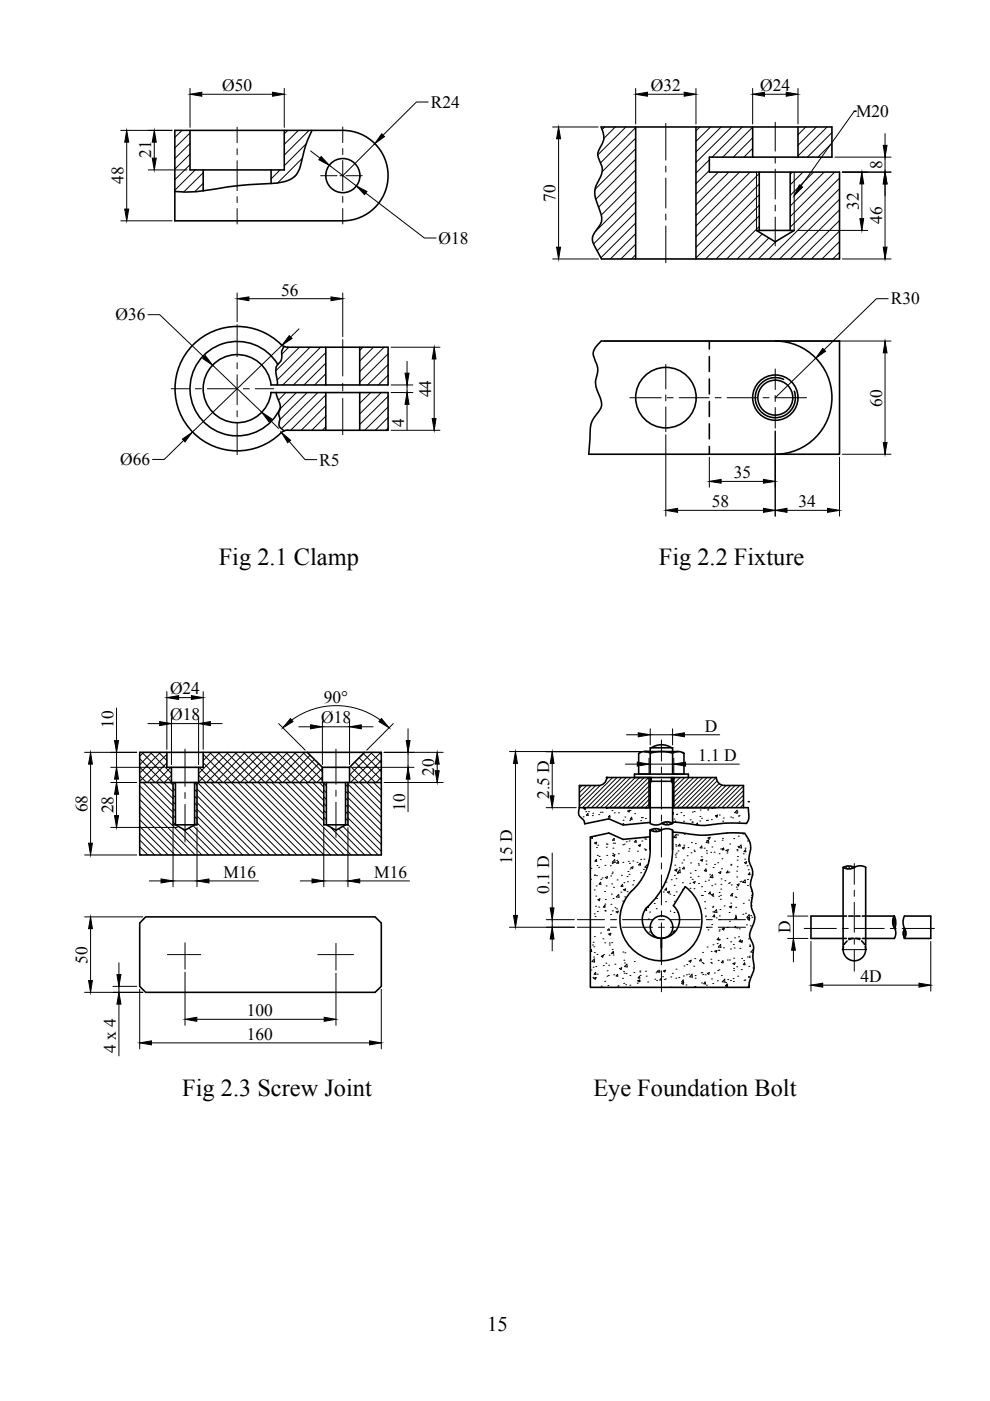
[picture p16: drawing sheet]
<svg xmlns="http://www.w3.org/2000/svg" width="210mm" height="297mm" viewBox="0 0 210 297" stroke-linecap="round" stroke-linejoin="round" font-family="sans-serif">
<defs><g id="words">
<g font-size="5.2">
<text x="46.4" y="119.8">Fig 2.1 Clamp</text>
<text x="139.7" y="119.8">Fig 2.2 Fixture</text>
<text x="38.6" y="232.3">Fig 2.3 Screw Joint</text>
<text x="125.8" y="232.3">Eye Foundation Bolt</text>
</g>
<text font-size="4.4" x="103.3" y="282.2">15</text>
<g font-size="3.7">
<text x="47.1" y="19.3">Ø50</text>
<text x="91.3" y="22.9">R24</text>
<text x="138" y="19.3">Ø32</text>
<text x="161.2" y="19.3">Ø24</text>
<text x="181.5" y="24.8">M20</text>
<text x="32.1" y="33.5" transform="rotate(-90 32.1 33.5)">21</text>
<text x="187" y="35.8" transform="rotate(-90 187 35.8)">8</text>
<text x="26.2" y="39" transform="rotate(-90 26.2 39)">48</text>
<text x="117.8" y="42.8" transform="rotate(-90 117.8 42.8)">70</text>
<text x="182.1" y="44.5" transform="rotate(-90 182.1 44.5)">32</text>
<text x="187" y="47.5" transform="rotate(-90 187 47.5)">46</text>
<text x="93" y="51.6">Ø18</text>
<text x="59.6" y="62.7">56</text>
<text x="188.9" y="64.6">R30</text>
<text x="24.5" y="67.9">Ø36</text>
<text x="91.4" y="84.2" transform="rotate(-90 91.4 84.2)">44</text>
<text x="187" y="86.2" transform="rotate(-90 187 86.2)">60</text>
<text x="85.7" y="90.6" transform="rotate(-90 85.7 90.6)">4</text>
<text x="25.5" y="98.6">Ø66</text>
<text x="67.8" y="98.8" transform="rotate(-2 67.8 98.8)">R5</text>
<text x="155.6" y="101.4">35</text>
<text x="150.9" y="107.5">58</text>
<text x="169.3" y="107.5">34</text>
<text x="36.1" y="147.2">Ø24</text>
<text x="68.7" y="149">90°</text>
<text x="24" y="154.3" transform="rotate(-90 24 154.3)">10</text>
<text x="36.1" y="152.7">Ø18</text>
<text x="68.1" y="153.4">Ø18</text>
<text x="149.5" y="155.2">D</text>
<text x="148" y="161.3">1.1 D</text>
<text x="92" y="164.5" transform="rotate(-90 92 164.5)">20</text>
<text x="18.5" y="172.2" transform="rotate(-90 18.5 172.2)">68</text>
<text x="24" y="172.5" transform="rotate(-90 24 172.5)">28</text>
<text x="85.9" y="171.9" transform="rotate(-90 85.9 171.9)">10</text>
<text x="116.4" y="169.4" transform="rotate(-90 116.4 169.4)">2.5 D</text>
<text x="108.6" y="183.1" transform="rotate(-90 108.6 183.1)">15 D</text>
<text x="47.4" y="186.1">M16</text>
<text x="79.4" y="186.1">M16</text>
<text x="116.4" y="189.5" transform="rotate(-90 116.4 189.5)">0.1 D</text>
<text x="167.6" y="197.9" transform="rotate(-90 167.6 197.9)">D</text>
<text x="18.5" y="204.3" transform="rotate(-90 18.5 204.3)">50</text>
<text x="182.4" y="208.2">4D</text>
<text x="52.3" y="215.4">100</text>
<text x="52.3" y="220.4">160</text>
<text x="24.6" y="223.3" transform="rotate(-90 24.6 223.3)">4 x 4</text>
</g>
</g></defs>
<!-- layer: 0 -->
<g fill="none" stroke="#000" stroke-width=".21">
<path d="M40.3 18.8v8.2M42.8 20h15M60.3 18.8v8.2M134.8 18.8v7.5M137.3 20h7.8M147.6 18.8v7.5M159.6 18.8v7.5M162.1 20h4.6M169.2 18.8v7.5M25.6 27.6h10.9M26.9 30.1v14.2M31.4 36h8.3"/>
<path d="M32.7 30.1v3.4M38.6 27.6l-1.5 1.5M40.3 28.2l-3.2 3.2M40.3 30.4l-3.2 3.2M40.3 32.7l-3.2 3.2M40.3 34.9l-3.2 3.2M41.4 36l-4.3 4.3M43.1 36.6l-4.1 4.1M43.1 38.9l-1.8 1.7M50.3 27v3.3M50.3 31.5v1.3M50.3 34.1v6.3"/>
<path d="M59.4 36l-1.9 1.9M61 27.6l-.7 .8M62.7 37.2l-.3 .3M63.3 27.6l-3 3M64.1 33.5l-5.2 5.3M64.9 30.5l-4.6 4.6M65.5 27.6l-5.2 5.3M65.9 32l1.9 1.5M68 37.3h3.4M69.8 35.1l5.8 4.3M72.1 37.3h.6M72.7 26.9v3.3"/>
<path d="M72.7 31.5v1.3M72.7 34v6.4M73.3 37.3h3.5M79.5 30.4l-6.8 6.9M90.8 21.6h-2.5l-7.1 7.1M117.2 26.9h9.6M118.4 29.4v23M128.2 26.9l-.5 .6M130.5 26.9l-2.5 2.4M132.7 26.9l-6 6M134.8 33.8l-8.5 8.4M134.8 27.1l-7.5 7.4"/>
<path d="M134.8 29.3l-7.1 7.1M134.8 31.5l-8.7 8.7M134.8 36l-7.9 7.9M134.8 38.3l-7.3 7.3M141.2 26.2v7.8M141.2 35.2v1.3M141.2 37.8v6.3M148.4 26.9l-.8 .8M150.4 33.9l-2.8 2.8M150.4 36.2l-2.8 2.7M150.7 26.9l-3.1 3.1M152.3 36.5l-4.7 4.7"/>
<path d="M152.9 26.9l-5.3 5.3M154.5 36.5l-6.9 6.9M155.1 26.9l-7.5 7.6M156.8 36.5l-9.2 9.2M157.4 26.9l-6.4 6.4M159 36.5l-11.4 11.4M159.6 27l-6.4 6.3M159.6 29.2l-4.1 4.1M159.6 31.5l-1.9 1.8M160.4 36.5v12.4M161 36.8l-13.4 13.4M161 39l-13.4 13.5"/>
<path d="M164.4 25.9v6.1M164.4 33.3v1.3M164.4 35.9v6.3M168 36.5l-.5 .5M168.4 36.5v12.4M170.3 36.5l-2.8 2.7M170.8 26.9l-1.6 1.7M172.5 36.5l-5 4.9M173.1 26.9l-3.9 3.9M174.7 36.5l-7.2 7.2M175.4 26.9l-6.2 6.2M176.1 30.6l-2.7 2.7"/>
<path d="M176.4 28.1l-5.2 5.2M177 36.5l-9.5 9.4M177 33.3h11.9M178 37.8l-10.5 10.4M178.6 36.5h10.3M181.1 23.6l-11.3 15.9M182.7 39v7.4M187.6 28.3v2.5M187.6 33.3v3.2M187.6 39v13.4M25.6 46.8h10.9M50.3 41.7v1.3"/>
<path d="M50.3 44.2v3.3M72.7 41.7v1.2M72.7 44.2v3.3M77.5 40.9l12.5 9.6h2.5M117.2 54.9h9.7M134.8 40.6l-8.5 8.5M134.8 42.8l-9 8.9M134.8 45l-8.2 8.2M134.8 47.3l-7.4 7.4M134.8 49.5l-5.4 5.4M134.8 51.8l-3.2 3.1M134.8 54l-.9 .9"/>
<path d="M141.2 45.4v1.3M141.2 47.9v7.8M161 41.3l-13.4 13.4M161 43.5l-11.4 11.4M161 45.8l-9.2 9.1M161 48l-6.9 6.9M161.6 49.6l-5.3 5.3M163 50.5l-4.4 4.4M164.4 43.5v1.2M164.4 46v6.2M164.6 51.1l-3.8 3.8M169 48.9h15"/>
<path d="M178 40l-14.9 14.9M178 42.2l-12.7 12.7M178 44.5l-10.5 10.4M178 46.7l-8.2 8.2M178 49l-6 5.9M178 51.2l-3.7 3.7M178 53.5l-1.4 1.4M178.6 54.9h10.3M31.4 66.7h2.5l9.4 9M45.1 77.4l10.4 10M50.3 62.1v6.1M50.3 68.8v6.8"/>
<path d="M50.3 76.9v1.3M50.3 79.5v6.3M52.8 63.3h17.4M59.8 73.2l-19 18.5M61.2 73.6l-1.5 1.5M63.4 69.7l-1.8 1.8M63.5 73.6l-5 5M65.7 73.6l-6.9 7M68 73.6l-8 8M69.1 74.8l-6.9 6.8M69.1 77l-4.6 4.6M69.1 79.2l-2.4 2.4"/>
<path d="M72.7 62.1v9.3M72.7 72v7.7M76.9 73.6l-.6 .7M79.2 73.6l-2.9 2.9M81.4 73.6l-5.1 5.2M82.3 75l-6 6M82.3 77.3l-4.4 4.3M82.3 79.5l-2.1 2.1M82.9 73.6h10.4M86.3 76.6v2.5M92.1 76.1v12.6M128.1 72.3h60.8"/>
<path d="M141.2 77.3v5.2M164.4 78.2v4.4M173 75.9l-8.6 8.4M187.6 74.8v19M188.3 63.3h-2.5l-11.1 10.9M36.3 82.4h3.9M38.9 93.4l-4.1 4h-2.5M41.4 82.4h1.3M44 82.4h6.3M50.3 87.1v1.2M50.3 89.6v6.8M51.6 82.4h1.3"/>
<path d="M54.1 82.4h3.9M57.3 89.1l1.8 1.7M60.6 83.2l-1.6 1.6M61.3 93.6l3.4 3.9h2.5M62.9 83.2l-3.6 3.5M65.1 83.2l-5.8 5.8M67.4 83.2l-7.7 7.7M69.1 81.5l-.2 .1M69.1 83.7l-7.5 7.5M69.1 86l-5.2 5.2M69.1 88.2l-3 3M69.1 90.5l-.7 .7"/>
<path d="M72.7 81.3v1.6M72.7 84.5v7.7M76.4 83.2l-.1 .1M78.6 83.2l-2.3 2.3M80.8 83.2l-4.5 4.6M82.3 84l-6 6M82.3 86.3l-5 4.9M82.3 88.5l-2.7 2.7M82.3 90.8l-.5 .4M82.9 91.2h10.4M82.9 81.6h4.6M82.9 83.2h4.6"/>
<path d="M86.3 81.6v1.6M86.3 85.7v5.4M133.5 84.3h6.7M141.2 83.7v1.3M141.2 86.3v5.2M141.2 92.2v17.2M141.5 84.3h1.2M144 84.3h6.4M150.4 96.9v6.4M151.6 84.3h1.3M154.2 84.3h6.3M161.8 84.3h1.3"/>
<path d="M164.3 84.3h6.7M164.4 83.9v1.2M164.4 86.4v4.4M164.4 91.4v18M178 96.9v12.5M178.6 96.3h10.3M143.7 108.2h18.2M152.9 102.1h9M166.9 108.2h8.6M17.9 159.5h11.1M24.7 150.1v6.9M24.7 159.5v3.2"/>
<path d="M30.1 159.5l6.3 6.3M30.5 159.5l-.9 .8M31.4 153.4h2.5M31.9 159.5l4.5 4.5M32.2 159.5l-2.6 2.6M33.6 159.5l1.8 1.7M34 159.5l-4.4 4.4M35.4 159.9l-5.8 5.8M35.4 146.6v12.3M36.4 152.2v9.9M36.4 153.4h5.7M37.9 147.9h2.7"/>
<path d="M39.2 158.8v8M42.1 152.2v9.9M43.1 159.9l21.3 21.4M43.1 146.6v12.3M44.4 159.5l6.4 6.4M44.6 153.4h2.5M44.8 159.5l-1.7 1.7M46.2 159.5l6.4 6.4M46.6 159.5l-4.5 4.5M48 159.5l6.4 6.4M48.4 159.5l-6.3 6.3M49.8 159.5l21.8 21.8"/>
<path d="M50.2 159.5l-6.4 6.4M51.6 159.5l6.4 6.4M52 159.5l-6.4 6.4M53.4 159.5l6.4 6.4M53.8 159.5l-6.4 6.4M55.2 159.5l6.4 6.4M55.6 159.5l-6.4 6.4M57 159.5l11.7 11.7M57.4 159.5l-6.4 6.4M58.8 159.5l6.4 6.4M59.1 153.4l5.6 5.6M59.2 159.5l-6.4 6.4"/>
<path d="M60.6 159.5l6.4 6.4M61 159.5l-6.4 6.4M61.9 152.7a15.9 15.9 0 0 1 18.7 0M62.4 159.5l6 5.9M62.8 159.5l-6.4 6.4M63.4 154.1h2.5M64.2 159.5l4.2 4.2M64.6 159.5l-6.4 6.4M68.4 152.9v9.2M68.4 154.1h5.7M71.2 158.8v7.5M74.1 152.9v9.2"/>
<path d="M76.6 154.1h2.5M77 159.8l3.8 3.8M78.6 159.5l2.2 2.3M78.9 159.5l-4.8 4.8M80.4 159.5l.4 .5M80.8 159.5l-6.5 6.4M81.4 159.5h12.6M83.4 153.4l-5.6 5.6M86.5 154.5v2.5M86.5 159.5v3.2M108 159.3h28.6M115.8 159.4h20.4"/>
<path d="M132.8 155.8h2.5M137.9 154.5v3.4M137.9 155.8h4.7M140.2 156.9v4.5M142.6 154.5v3.4M145.1 155.8h7.5M19.2 162v16.8M23.5 165.9h5.5M23.5 175.4h14.1M23.5 162.7h11.3M24.7 165.2v2.5M24.7 168.4v4.5"/>
<path d="M29.6 179.5l1.8 1.8M29.6 178.1l3.2 3.2M29.6 176.7l4.6 4.6M29.6 175.2l6.1 6.1M29.6 173.8l7.5 7.5M29.6 172.3l9 9M29.6 170.9l10.3 10.4M29.6 169.5l11.8 11.8M29.6 168.1l13.2 13.2M29.6 166.6l7.1 7.1M29.6 160.9l7.1 7M29.6 164.5l1.5 1.4"/>
<path d="M29.6 162.6l3.3 3.3M30.3 165.9l6.4 6.3M31.8 165.9l4.9 4.9M33.2 165.9l3.5 3.4M35.4 161.8l-4.2 4.1M36.1 165.9l.6 .6M36.2 162.7l-3.2 3.2M36.4 164.4l-1.6 1.5M36.7 174.3l.5 .5M36.7 172.9l.5 .5M36.7 171.5l.5 .5M36.7 170l.5 .5"/>
<path d="M36.7 168.6l.5 .5M36.7 167.1l.5 .6M36.7 175.5v12.5M36.9 165.9l.3 .3M38.8 175.8l5.5 5.5M39.2 168v1.3M39.2 170.6v7.9M40 175.6l5.7 5.7M40.9 175l6.2 6.3M41.3 174.6l.2 .3M41.3 173.1l.5 .6M41.3 171.7l.5 .6"/>
<path d="M41.3 170.3l.5 .5M41.3 168.8l.5 .6M41.3 167.4l.5 .5M41.3 165.9l.5 .6M41.8 174.5l6.8 6.8M41.8 173l8.2 8.3M41.8 171.6l9.7 9.7M41.8 170.1l11.1 11.2M41.8 168.7l12.5 12.6M41.8 167.3l14 14M41.8 175.5v12.5M41.9 165.9l15.3 15.4"/>
<path d="M42.1 164.3l1.5 1.6M42.2 162.7l3.3 3.2M43.1 161.7l4.1 4.2M43.3 165.9l15.4 15.4M44.7 165.9l15.4 15.4M46.2 165.9l15.3 15.4M47.6 165.9l15.3 15.4M50.5 165.9l15.3 15.4M51.9 165.9l15.4 15.4M53.3 165.9l15.4 15.4M54.8 165.9l15.3 15.4M57.6 165.9l15.4 15.4"/>
<path d="M59.1 165.9l15.4 15.4M60.5 165.9l8.2 8.1M62 165.9l6.7 6.7M64.8 165.9l3.9 3.8M65.8 160.1l-5.8 5.8M66.3 165.9l2.4 2.4M66.7 161l-4.9 4.9M67.5 161.9l-3.9 4M67.7 165.9l1 1M68.4 162.9l-3.1 3M68.4 164.7l-1.2 1.2M68.7 174.7l.1 .2"/>
<path d="M68.7 173.3l.5 .5M68.7 171.8l.5 .6M68.7 170.4l.5 .5M68.7 169l.5 .5M68.7 167.5l.5 .6M68.7 166.1l.5 .5M68.7 175.5v12.5M70.2 175.5l5.7 5.8M71.2 167.6v1.2M71.2 170.1v7.4M71.9 175.8l5.4 5.5M72.8 175.3l6 6"/>
<path d="M73.3 173.5l.5 .6M73.3 172.1l.5 .5M73.3 170.6l.5 .6M73.3 169.2l.5 .6M73.3 167.8l.5 .5M73.3 166.3l.5 .6M73.8 174.8l6.4 6.5M73.8 173.4l7 7.1M73.8 172l7 7M73.8 170.6l7 7M73.8 169.1l7 7M73.8 167.7l7 7"/>
<path d="M73.8 166.2l7 7.1M73.8 175.5v12.5M74.1 165.8l.1 .1M74.1 164l1.9 1.9M74.3 162.5l6.5 6.5M74.7 162.7h13.1M74.9 165.9l5.9 5.9M75.3 161.6l4.3 4.3M76.1 160.7l4.7 4.7M76.3 165.9l4.5 4.5M79.2 165.9l1.6 1.6M80.6 165.9l.2 .2"/>
<path d="M80.8 161.2l-4.7 4.7M80.8 163l-2.9 2.9M80.8 164.8l-1.1 1.1M81.4 165.9h12.6M86.5 165.2v6.9M92.7 162v1.4M109.3 161.9v32.2M115.8 171.2h6.4M117.1 161.9v6.8M123.4 166.5l-.6 .6M123.6 173.2h.1M123.8 171.5l.4-.3-.1 .5z"/>
<path d="M124.2 172.1h.1M124.4 166.5l-1.6 1.6M124.7 172.5v.4l-.4-.1zM124.8 172.1h.1M125.3 166.5l-2.5 2.5M125.5 177.4l-.3 .3 .4 .1-.1-.4M125.6 172.9h.1M125.7 172.4h.1M126.1 177.3h.1M126.1 178.7l.4-.1-.1 .3zM126.3 166.5l-3.5 3.5M126.5 179.7h.1"/>
<path d="M126.7 179.2h.1M126.9 172.7h.1M127.3 172.2h.1M127.3 166.5l-4.5 4.4M127.7 172.2h.1M128.6 178.9h.1M128.6 179.6h.1M128.6 171.4h.1M128.7 179h.1M128.9 164.8l-.3 .4M129 173.1h.1M129.3 172.9l.1 .4-.4-.1z"/>
<path d="M129.7 171.9h.1M129.9 164.8l-6.4 6.4M129.9 179.8h.1M130 178.8h.1M130.2 177.8v.3h-.3zM130.2 172.3h.1M130.3 178.8h.1M130.8 164.8l-6.4 6.4M131.1 172.3h.1M131.8 164.8l-6.4 6.4M132 179.1h.1M132.1 174.6h.1"/>
<path d="M132.1 173.9h.1M132.3 179h.1M132.5 173.2h.1M132.6 162h2.5M132.8 178.5h.1M132.8 164.8l-6.4 6.4M133.1 172l.4-.2-.1 .4zM133.4 178.3h.1M133.4 180h.1M133.5 174h.1M133.6 171.8h.1M133.7 164.8l-6.4 6.4"/>
<path d="M133.8 173.7h.1M133.8 171.3h.1M133.9 173.3l.1 .4h-.4zM134.6 172.5h.1M134.7 164.8l-6.4 6.4M134.8 178.1l.1 .5-.4-.1zM135.4 179.2l.4-.1-.1 .4zM135.5 179.2h.1M135.6 164.8l-6.4 6.4M135.8 174h.1M136 173.4h.1M136.1 178.3h.1"/>
<path d="M136.2 173.4h.1M136.6 164.8l-6.4 6.4M136.7 177.8h.1M136.8 173.5h.1M136.9 177.9h.1M136.9 171.4h.1M137.4 174.4l-.2 .1M137.5 164.8l-6.4 6.4M137.6 165.7l-5.5 5.5M137.6 166.7l-4.6 4.5M137.6 167.6l-3.6 3.6M137.6 168.6l-2.7 2.6"/>
<path d="M137.6 169.5l-1.7 1.7M137.6 170.5l-.8 .7M137.6 160.7v3.5M137.6 162h5.3M138.3 175.9l.5 .4M138.8 175.7l.6 .6M139.4 175.7l.5 .5M140.2 162.6v1.3M140.2 165.2v6.3M140.2 172.8v1.3M140.2 175.3v6.4M140.6 174.4l.5 .5"/>
<path d="M141.1 174.3l.6 .6M141.8 174.3l.4 .5M142.6 172.4l.2-.1-.2 .3M142.8 177.5l.5-.5 .1 .6zM142.9 173.7h.1M142.9 160.7v3.5M143 174.3l.2-.2 .1 .2M143.2 179.1h.1M143.2 164.8l-.3 .4M143.3 177h.1M143.3 179.4h.1M143.4 172.7h.1"/>
<path d="M143.5 172.6h.1M143.7 177h.1M143.8 179.3l.3-.3 .1 .4zM144.2 164.8l-1.3 1.4M144.3 172.3h.1M144.7 179.8l.4-.2-.1 .4zM144.9 172.9h.1M144.9 174.1h.1M145 179.2h.1M145.1 176.9h.1M145.2 164.8l-2.3 2.3M145.4 162h11.3"/>
<path d="M145.9 179.7h.1M146.1 164.8l-3.2 3.3M146.3 173.8h.1M146.6 178.6h.1M146.7 174.3h.1M146.8 174.3h.1M146.8 172.2h.1M147.1 164.8l-4.2 4.2M147.2 172h.1M147.4 178.9h.1M147.9 174.5v.4h-.3zM148 164.8l-5.1 5.2"/>
<path d="M148.4 174.1h.1M148.4 173.1h.1M148.4 171.7h.1M148.7 173.5h.1M148.8 179.4v.4l-.4-.1zM148.9 171.2h.5M149 164.8l-6.1 6.2M149.3 179.8h.1M149.7 178.6l.5-.5 .1 .6zM149.8 173.9h.1M149.8 178.2h.1M149.9 164.8l-6.4 6.4"/>
<path d="M150 173.9h.1M150.1 171.7h.1M150.1 171.5h.1M150.1 177.7l.5-.2-.2 .4zM150.8 173.8h.1M150.9 164.8l-6.4 6.4M150.9 179.6h.1M150.9 171.4h.1M151.5 178.4h.1M151.7 173l.4-.2-.1 .4zM151.8 164.8l-6.4 6.4M151.9 173.2h.1"/>
<path d="M152 165.6l-5.6 5.6M152.5 166.1l-5.2 5.1M152.5 172.8h.1M153.1 166.5l-4.8 4.7M153.1 179.9h.1M153.1 178.1h.1M153.2 177.8h.1M153.2 174.1h.1M153.4 173.4h.1M153.4 179.8l.1 .4h-.4zM153.4 171.3h.1M154 166.5l-4.7 4.7"/>
<path d="M154 176.7h.1M154.7 178.9h.1M154.9 173.2h.1M154.9 166.5l-4.7 4.7M155.3 173.4h.1M155.6 177.8h.1M155.8 172.3l.5-.5v.6zM155.9 166.5l-4.7 4.7M156.3 172.2h.1M156.4 179.5h.1M156.5 177.3h.1M156.5 173h.1"/>
<path d="M156.7 173h.1M156.7 174.2h.1M156.8 166.5l-4.7 4.7M157.1 179.2l.1 .6-.6-.1zM157.5 176.8h.1M157.6 166.7l-4.5 4.5M157.6 167.6l-3.6 3.6M157.6 168.6l-2.6 2.6M157.6 169.5l-1.7 1.7M157.6 170.5l-.7 .7M158 179.8h.1M158.5 178.3h.1"/>
<path d="M17.9 181.3h11.1M17.9 194.4h12.4M19.2 196.9v11M29.6 181l.3 .3M31.7 186.8h2.4M36.7 186.8h5.1M39.2 199.9v5.6M44.3 186.8h10.5M63.7 186.8h2.5M68.7 186.8h5.1M76.3 186.8h10.5M108 196.6h13.8"/>
<path d="M115.8 195h6M117.1 180.8v11.7M117.1 195v1.6M117.1 199.1v2.5M122.4 195h5.8M122.4 196.6h5.8M125.2 186.4h.1M125.3 184.1h.1M125.8 199.8h.1M126 188.7h.1M126 198.6h.1M126 185.5h.1"/>
<path d="M126 193.8h.1M126.1 185.5h.1M126.2 194.3h.1M126.3 192.2h.1M126.3 190h.1M126.4 187.8h.1M126.4 182.2l.1 .4h-.4zM126.5 185.7h.1M126.6 183.5h.1M126.6 181.4h.1M126.6 193.3h.1M126.8 190.8l.4-.3-.1 .5z"/>
<path d="M126.9 183.9h.1M126.9 192.3h.1M127 181.6h.1M127.3 182.2h.1M127.3 197.8h.1M127.3 187.1l.1 .4h-.4zM127.4 186.4h.1M127.7 186.1h.1M127.8 199.1h.1M128.2 189h.1M128.2 199.9h.1M128.3 191.9v.5l-.4-.1z"/>
<path d="M128.3 193h.1M128.3 183.5h.1M128.3 191.7h.1M128.3 193.2h.1M128.3 190.7h.1M128.3 186.1l.5-.3-.1 .5zM128.5 187.8h.1M128.6 181.4h.1M129.1 196.9l-.3 .3h.4l-.1-.3M129.1 198l.4-.1-.1 .3zM129.2 199.9h.1M129.3 198.2h.1"/>
<path d="M129.4 183.6h.1M129.4 193.9h.1M129.4 195h1.3M129.4 196.6h1.3M129.5 185.7h.1M129.5 191.7h.1M129.6 189.6h.1M129.7 199.9h.1M129.7 187.4h.1M129.7 185.3h.1M129.8 183.1h.1M129.8 184.9h.1"/>
<path d="M129.8 193.1h.1M129.9 180.9h.1M129.9 181.4l.5-.2-.2 .4zM130 190.5h.1M130.1 188.1h.1M130.3 182.2l.1 .7-.6-.1zM130.4 192.4h.1M130.6 193.3l.5-.1-.1 .3zM130.7 190.2l.5-.5 .1 .5zM130.7 192.7h.1M130.8 182.4h.1M130.8 186.6h.1"/>
<path d="M131.1 181h.1M131.1 182.6l.1 .4h-.4zM131.6 189.1h.1M131.7 187.9h.1M131.8 185.6h.1M132 187.5l.1 .4h-.4zM132 195h6.3M132 196.6h6.3M132 191.1h.1M132.1 182.8h.1M132.2 188.6l.5-.1-.2 .3zM132.3 187.2h.1"/>
<path d="M132.4 190.2h.1M133 189.1h.1M133 185.8h.1M133 186.9h.1M133.1 184.8h.1M133.2 182.6h.1M133.3 180.5h.1M133.4 185.4h.1M133.5 183h.1M133.6 184.2h.1M133.8 183.9l.4-.1-.1 .4zM134.1 187.6h.1"/>
<path d="M134.2 182.5h.1M134.3 186.7h.1M135.1 182.8h.1M135.2 180.5h.1M135.7 183l.1 .4h-.4zM135.8 185h.1M135.8 182.2h.1M136.4 184.3h.1M136.5 182.2h.1M136.6 180h.1M136.8 180.3h.1M136.8 180.1h.1"/>
<path d="M136.9 192.7l.2-.1-.1 .4-.2-.2M136.9 193h.1M137.3 183.7l-.1-.4-.5 .6h.5M137.4 194.9h.1M137.5 192.1v.3h-.3M137.5 182.5h.1M137.6 197.6h.1M137.7 193.4h.1M138 197.7h.1M138.7 191.6h.1M139.1 192.7h.1M139.2 190.5h.1"/>
<path d="M139.6 195h1.3M139.6 196.6h1.3M140.2 183v1.2M140.2 185.5v6.4M140.2 193.1v1.3M140.2 195.7v6.3M140.6 189.1h.1M141.1 191.2h.1M141.2 187h.1M141.3 188.3v.4h-.3zM141.5 189.1l.5-.1-.2 .4zM142 189.6h.1"/>
<path d="M142.1 198.4v-.2l-.4 .5M142.1 193.2l.1 .1M142.1 195h6.4M142.1 196.6h6.4M142.3 186.5h.1M142.9 189.9h.1M142.9 193.5h.1M142.9 187.7h.1M143 185.6h.1M143 191.1h.1M143.1 183.4h.1M143.1 197.7l-.1-.4-.3 .4h.3"/>
<path d="M143.1 184.5l.4-.2-.1 .4zM143.2 181.3h.1M143.2 181.7h.1M143.3 186.3h.1M143.4 180.9h.1M143.4 189.1h.1M143.6 185.2h.1M143.6 193.4h.1M143.7 180.4h.1M144 184h.1M144.2 184.4v.6h-.5zM144.6 183h.1"/>
<path d="M144.7 188.6h.1M144.7 187.2h.1M144.9 182.3h.1M145 183.9l.1 .3h-.4zM145.7 181.4h.1M146.2 187.3h.1M146.3 188.3h.1M146.3 185.1h.1M146.4 186h.1M146.4 183h.1M146.5 180.8h.1M146.8 186.4h.1"/>
<path d="M147 187.1l.4-.2-.1 .4zM147.1 180.3h.1M147.1 188.4h.1M147.2 180.6h.1M147.4 184.6h.1M148 185.8h.1M148 183.1h.1M148.1 183.4h.1M148.1 187.3h.1M148.5 182.4l.5-.2-.1 .4zM148.7 181.7h.1M148.7 189.9h.1"/>
<path d="M148.7 188h.1M148.9 189.9h.1M149.4 191.2h.1M149.4 189h.1M149.5 192.6h.1M149.5 186.9h.1M149.6 184.7h.1M149.6 194.2h.1l-.1 .2M149.7 182.5h.1M149.7 184.2l.1 .5-.5-.1zM149.7 183.2h.1M149.8 180.4h.1"/>
<path d="M149.8 195h1.2M149.8 196.6h1.2M149.8 180.9h.1M149.8 196.6h.1M150.1 197.1h.1M150.2 186.6h.1M150.5 185.5h.1M150.6 189.1l.1 .4h-.4zM150.7 180.7h.1M150.8 189.7l.5-.2-.1 .4zM150.9 187.8h.1M150.9 196h.1"/>
<path d="M151.1 192.4h.1M151.1 185.5l.1 .6-.6-.1zM151.1 193.3h.1M151.2 190h.1M151.2 192.2h.1M151.2 183.9h.1M151.4 180.7h.1M151.5 194v.4h-.3zM151.5 183.3h.1M151.6 187.5h.1M151.8 194.6h.1M151.9 192.9l.1 .6-.6-.1z"/>
<path d="M152.2 182.9h.1M152.3 195h5.8M152.3 196.6h5.8M152.3 198.8l.1 .5-.4-.1zM152.4 190h.1M152.4 185l.5-.2-.2 .4zM152.4 199.3h.1M152.4 197.4h.1M152.5 181h.1M152.5 189.2h.1M152.5 197.1h.1M152.5 199.2h.1"/>
<path d="M152.5 194.2h.1M152.6 195h.1M152.6 192.8h.1M152.7 190.7h.1M152.8 189.8h.1M152.8 180h.1M152.8 188.5h.1M152.9 187.5h.1M152.9 186.4h.1M153 184.2h.1M153.1 182.1h.1M153.1 197l.5-.2-.2 .4z"/>
<path d="M153.3 196.8h.1M153.5 192.1h.1M153.7 186.7h.1M153.9 180.3h.1M154 180.3l.4-.2-.1 .4zM154.1 199h.1M154.1 180.8h.1M154.2 196.6h.1M154.3 184.7l.1 .3h-.4l.3-.3M154.5 187.3h.1M154.5 184.9h.1M154.6 193.5h.1"/>
<path d="M154.7 187.2h.1M154.7 195.3h.1M154.7 192.3l.4-.2-.1 .4zM154.9 199.7h.1M154.9 183.4h.1M154.9 191.5h.1M155 183.3h.1M155.1 187.6h.1M155.2 189.5h.1M155.3 189.9l-.1-.4-.3 .4h.4M155.7 198.8h.1M155.8 196.7h.1"/>
<path d="M155.8 196.4h.1M155.9 190.2h.1M155.9 194.5h.1M155.9 194.1h.1M155.9 194.4h.1M156 192.4h.1M156.1 190.2h.1M156.1 188.1h.1M156.1 194.4l.1 .4h-.4zM156.2 185.9h.1M156.2 184.7h.1M156.2 180.1h.1"/>
<path d="M156.2 188.6h.1M156.2 196.8h.1M156.3 183.8h.1M156.3 182.4h.1M156.3 180.4h.1M156.3 187.6l.4-.2-.1 .4zM156.4 181.6h.1M156.6 198.6h.1M156.7 196.9h.1M156.9 186.9h.1M157 199.6l.4-.2-.1 .4zM157 199.3l.1 .4-.4-.1z"/>
<path d="M157.1 186.9h.1M157.5 187.1l.5-.5 .1 .6zM157.5 193.8h.1M157.6 191.5h.1M157.6 181h.1M157.8 182.9l.5-.2-.2 .4zM157.9 182.2h.1M158.1 193.6h.1M158.1 180.2v.4h-.3zM158.3 196.1h.1M158.4 183.6h.1M158.4 194.7h.1"/>
<path d="M158.5 187.7h.1M158.5 186.5h.1M158.6 194.9l.4-.2-.1 .4zM158.7 184.4h.1M158.7 199.1h.1M158.7 182.6h.1M158.7 190.8h.1M158.8 193.9l.1 .7-.5-.1 .5-.6M158.9 185l.1 .5-.3-.1zM159.1 196.3h.1M159.2 194.1h.1M159.2 192h.1"/>
<path d="M159.2 191.3h.1M159.3 190.3h.1M159.3 189.8h.1M159.3 189h.1M159.4 194.5h.1M159.5 185.5h.1M167 194.2h4.3M167 199h4.3M168.2 189.2v2.5M168.2 194.2v4.8M170.5 196.9h6.8M171.9 199.6v10.5"/>
<path d="M178.6 196.9h1.3M179.2 183.7l.5 .5M179.7 183.6l.6 .6M180.4 183.6l.4 .5M181.1 196.9h6.4M181.1 183.1v4.4M181.1 188.8v1.2M181.1 191.3v6.4M181.1 198.9v1.3M188.8 196.9h1.2M189.6 194.3l-.1 .2M189.7 194.5l-.4 .3"/>
<path d="M189.8 194.6l-.5 .5M189.8 196.7l-.2 .1M189.8 194.8l-.5 .6M189.9 195l-.6 .6M189.9 196.3l-.3 .3M189.9 195.2l-.6 .6M189.9 195.4l-.6 .6M189.9 195.6l-.6 .6M189.9 195.8l-.5 .5M189.9 196.1l-.4 .4M191.3 196.9h6.8M191.8 196.9l-.1 .1"/>
<path d="M191.8 198.8v.1M191.9 197l-.4 .4M191.9 197.2l-.4 .5M192 197.3l-.5 .6M192 198.5l-.3 .3M192.1 197.5l-.6 .6M192.1 197.7l-.6 .6M192.1 197.9l-.6 .6M192.1 198.2l-.5 .4M197.3 199.6v10.5M17.9 210.4h12.4M23.9 209.1h5.1"/>
<path d="M25.2 204.1v2.5M25.2 209.1v1.3M25.2 212.9v11M29.6 209.8v12.6M35.5 202.4h7.1M39.2 206.1v11.3M41.7 216.1h27M67.4 202.4h7.6M71.2 200v5.7M71.2 206.3v11.1M80.8 209.8v12.6M125.2 201.6l.2-.3 .1 .4h-.3"/>
<path d="M125.3 205.7h.1M125.6 200.4h.1M125.7 207.2h.1M125.8 205.1h.1M125.8 202.9h.1M125.9 207.4l.5-.1-.2 .3zM125.9 200.7h.1M126 202h.1M126 203.3l.1 .7-.6-.1zM126.2 207.3h.1M126.3 206.2l.1 .4-.4-.1zM126.3 204.9h.1"/>
<path d="M126.6 202.4h.1M126.6 206.5h.1M127.5 209.1h.1M127.5 202.7l.4-.1-.1 .3zM127.9 204.7h.1M128 202.4h.1M128.2 208.1h.1M128.5 204.2h.1M128.7 207h.1M128.7 205.8h.1M128.9 209h.1M129 206.8h.1"/>
<path d="M129.1 204.6h.1M129.1 202.5h.1M129.2 200.4h.1M129.6 202.2h.1M129.8 201.3h.1M130 202.5h.1M130 201.7l.1 .4h-.4zM130.1 206.7h.1M130.4 204.4h.1M130.9 209.3h.1M130.9 206.6l.1 .4-.4-.1zM131 209h.1"/>
<path d="M131.3 205.4l.5-.2-.1 .4zM132 207.4h.1M132.1 201.8h.1M132.2 206h.1M132.2 208.5h.1M132.3 203.6h.1M132.3 206.3h.1M132.4 204.2h.1M132.4 204.9l.5-.5 .1 .6zM132.5 202h.1M132.7 208.8h.1M132.7 206.4h.1"/>
<path d="M133.5 206.8h.1M133.5 208.9h.1M134.4 206.2h.1M134.5 203.9h.1M135.1 208.4h.1M135.2 207.9l.5-.1-.2 .4zM135.6 208h.1M135.6 207l.1 .4-.4-.1zM135.7 205.9h.1M135.7 206.1h.1M135.7 206.8h.1M136.8 205.9h.1"/>
<path d="M137 207h.1M137.3 208.2h.1M138.8 207.6h.1M139.1 206.2h.1M139.2 207.9h.1M139.6 206.1h.1M139.6 205.7l-.3 .3 .6 .1v-.4M140.2 207.4l.1 .4h-.4zM140.2 203.3v1.3M140.2 205.8v4.5M140.5 207.1h.1M140.7 205.9l.4-.2-.1 .4z"/>
<path d="M140.8 207.7h.1M141.1 207.6h.1M142.1 209.3h.1M142.2 207.1h.1M142.6 206.4h.1M143.3 207.4h.1M143.3 205.5h.1M143.9 207.3h.1M144.5 208.4l.5-.1-.1 .4zM144.9 207.8v.4h-.3zM144.9 206.9h.1M145 204.8h.1"/>
<path d="M145.4 208.8h.1M145.5 206.7h.1M145.6 204.5h.1M146 206.5h.1M146.1 203.8l.4-.2-.1 .4zM146.7 206.5l.1 .7-.6-.1 .6-.6M147.1 204.9h.1M147.3 209.2h.1M147.3 203.2h.1M147.4 206.8h.1M147.4 207.4h.1M148.6 203.3l.1 .5-.4-.1z"/>
<path d="M148.7 206.2h.1M148.7 208.4h.1M148.8 206.2h.1M148.9 204.1h.1M149 201.9h.1M149 206.6h.1M149.1 204.3h.1M149.5 206.7h.1M149.5 208.2l.1 .4h-.4zM149.8 208.9h.1M149.9 200.8h.1M150 206.4l.4-.2-.1 .4z"/>
<path d="M150.7 204.1h.1M150.7 203.4h.1M150.8 201.7h.1M150.9 207.6h.1M150.9 204.2h.1M151.1 208.5h.1M151.2 200.3h.1M151.5 206.3h.1M151.5 201.7l.5-.2-.1 .4zM152 200.1h.1M152.1 207.9h.1M152.2 205.8h.1"/>
<path d="M152.3 203.6h.1M152.3 201.5h.1M152.4 201.5h.1M152.4 205.6h.1M152.8 200.2l.1 .7-.6-.1 .5-.6M152.9 206.8h.1M152.9 204.1l.4-.3v.3zM153.1 203.8h.1M153.4 201h.1M153.7 207.6v.6h-.6zM153.8 209l.5-.2-.1 .4zM153.9 208.3h.1"/>
<path d="M154.2 208.6v.4h-.3zM154.2 203.5h.1M154.3 207.7h.1M154.7 203.5h.1M154.9 201.2h.1M154.9 207.9h.1M155.4 204.3l.5-.2-.2 .4zM155.4 207.5h.1M155.5 208.1h.1M155.5 200.2h.1M155.5 205.3h.1M155.6 203.2h.1"/>
<path d="M155.6 205.8h.1M155.6 201h.1M156.2 205h.1M156.4 207h.1M156.9 201.1h.1M157.2 205.6h.1M157.3 203.2h.1M157.7 203.7h.1M157.8 207.9h.1M157.9 204.1l.1 .5-.4-.1zM157.9 207.8h.1M158.4 202.9h.1"/>
<path d="M158.6 209.2h.1M158.7 207.1h.1M158.7 207.2h.1M158.8 204.9h.1M158.9 202.7h.1M158.9 203h.1M158.9 209.3l-.1-.3-.3 .3M158.9 200.6h.1M158.9 200.7h.1M158.9 200.4h.1M159.4 206.8l-.1 .2M159.6 205.2h.1"/>
<path d="M159.8 201.6l-.1-.3-.5 .5 .5 .1M168.2 201.5v2.5M174.4 208.9h20.4M178.5 201.3h5.3M181.1 201.5v4.4M32.1 221.1h46.2"/>
</g>
<g fill="none" stroke="#000" stroke-width=".34">
<path d="M37.1 27.6h35.6a9.6 9.6 0 0 1 9.6 9.6 9.6 9.6 0 0 1-9.6 9.6h-35.6zM40.3 27.6v8.4h20v-8.4M43.1 36v4.5M57.5 36v2.9M66.2 27.6l-.5 1.1a36.6 36.6 0 0 0-2.2 7.2 4.3 4.3 0 0 1-3.7 2.7l-1.1 .2a113.5 113.5 0 0 0-17.1 1.8h-4.5M127.5 26.9h48.9v6.4h-26v3.2h27.6v18.4h-50.5l-.9-1.6a4.3 4.3 0 0 1-1-3.1l.4-.8 1.2-1.6a3.1 3.1 0 0 0 0-3.1 7.6 7.6 0 0 1-1-4.6l.2-.9a7.5 7.5 0 0 0 1.3-3 4.9 4.9 0 0 0-.8-2.7 2.12 2.12 0 0 1 .3-2.1 3.8 3.8 0 0 0 .3-4.5zM134.8 26.9v28M147.6 26.9v28M159.6 26.9v6.4M161 36.5v12.4M167.5 36.5v12.4M169.2 26.9v6.4"/>
<path d="M181.1 23.6h.4M160.4 48.9h8l-4 2.4zM58.9 77.3a10 10 0 0 0-15.4-2.3 10 10 0 0 0 1 15.5 10 10 0 0 0 15-4M60.2 73.5l-.2 .3a2.24 2.24 0 0 0-.2 1.8 2.1 2.1 0 0 1-1.1 1.8l-.2 .5v1.1l.3 1.6v1M69.1 73.6v8M76.3 73.6v8M126.9 72.9l.6-.6h50.5v24h-53.2l.3-3.2a7.7 7.7 0 0 1 .9-4.6l1.4-2 .2-.6a6.8 6.8 0 0 0-1-3.1l-.3-1.6 .3-1.6a3.9 3.9 0 0 0-.4-3.1 2.57 2.57 0 0 1 .7-3.6zM150.4 72.3v1.7M150.4 75.6v3.2M164.4 72.3a12 12 0 0 1 12 12 12 12 0 0 1-12 12M57.4 81.6h24.9v-8h-21.7a4.1 4.1 0 0 1-2.1-1.5 13.2 13.2 0 0 0-18.3 1.8 13.2 13.2 0 0 0 1.3 18.4 13.2 13.2 0 0 0 18.4-.8l1.1-.3M57.5 81.6a7.2 7.2 0 0 0-11-5.3 7.2 7.2 0 0 0 0 12.2 7.2 7.2 0 0 0 11-5.3h24.8v8h-21.3"/>
<path d="M58.5 83.2l.3 1a3.1 3.1 0 0 1 .3 3.2v.5a2.31 2.31 0 0 1 0 2.1l.3 .7 .8 .7M69.1 83.2v8M76.3 83.2v8M150.4 80.3v3.2M150.4 85.1v3.2M150.4 89.9v3.1M150.4 94.7v1.6M166.1 80.4a4.3 4.3 0 0 0-5.9 3.2 4.3 4.3 0 0 0 4.5 4.9 4.3 4.3 0 0 0 3.7-5.6M29.6 159.5h51.2v21.8h-51.2zM35.4 159.5v3.2h7.7v-3.2M65.1 159.5l3.3 3.2v3.2M77.3 159.5l-3.2 3.2v3.2"/>
<path d="M136.6 159.3h7.2M137.9 159.7a2.15 2.15 0 0 0-2.5 .1v4.3M137.9 159.3v-.8h4.7v.8M137.9 159.7v4.4M137.9 159.7l1.3-.3 1.4-.1 2 .4a2.22 2.22 0 0 1 2.5 0M138.1 158.5a3.9 3.9 0 0 1 4.3 0M142.6 159.7v4.4M144.7 159.6l.3 .2v4.3M29.6 165.9h51.2M36.4 162.7v3.2M36.7 165.9v9h5.1v-9M37.2 165.9v9l2 1.1 2.1-1.1v-9"/>
<path d="M42.1 162.7v3.2M68.4 162.7h5.7M68.7 165.9v9h5.1v-9M69.2 165.9v9l2 1.1 2.1-1.1v-9M122.8 171.2h35.9a4.2 4.2 0 0 1-.2 3l-.2 .4a65.3 65.3 0 0 0-9.3 .4l-6.4-.7M122.8 171.2l-.1 .5a1.69 1.69 0 0 0 .9 2.1l.4 .9 5.1-1.1 3 1.3 5.7-.5M126.9 166.5h-4.1v4.7M128.6 164.8h23.3a1.71 1.71 0 0 0 1.7 1.7M128.6 164.8a1.71 1.71 0 0 1-1.7 1.7M134.5 164.8v-.7h11.5v.7M137.6 164.8v6.4M137.8 176v4.1l.1-4.1"/>
<path d="M137.9 164.8v9.8a2.39 2.39 0 0 0 2.4 0M137.9 165.7h4.7M138.1 164.8v.9l-.2 .4M140.3 176a2.38 2.38 0 0 1-2.4 0 2.39 2.39 0 0 1 2.3 0 2.37 2.37 0 0 1 2.4 0M140.3 174.6a2.35 2.35 0 0 1 2.3 0 2.46 2.46 0 0 1-2.3 0zM142.4 164.8v.9l.2 .4M142.6 176a25.9 25.9 0 0 1-.7 8.7 16.7 16.7 0 0 1-4.9 7.8 4 4 0 0 0 .6 5.5 4 4 0 0 0 5.5-.5 4 4 0 0 0-.3-5.5M142.6 176.4l1.9 .2a22.4 22.4 0 0 0 9.5 0l3.9 .1a4.6 4.6 0 0 1 .9 5 7.2 7.2 0 0 0 .8 3l-.1 1a4 4 0 0 0 .1 3.6l-.3 2.2a3.9 3.9 0 0 0 .6 2.5 3.8 3.8 0 0 1-.7 3.1 2.64 2.64 0 0 0 .4 2.9 4.3 4.3 0 0 1 0 2.6l.2 1.6a3.9 3.9 0 0 1-.6 3.1 3.3 3.3 0 0 0-.3 2h-33.7v-31.8l3.9-.9 3 1.4 5.7-.6M142.6 164.8v9.8M142.9 164.8v6.4M153.6 166.5h4v4.7M30.9 194.4h48.6l1.3 1.3v13.4l-1.3 1.3h-48.6l-1.3-1.3v-13.4z"/>
<path d="M137.9 180.1a11.9 11.9 0 0 1-4 8.9 8.7 8.7 0 0 0 .5 12.5 8.7 8.7 0 0 0 12.5-1 8.7 8.7 0 0 0-1.6-12.5M145.3 188l-2.5 4M178.8 183.9v17.4M178.8 183.9a2.47 2.47 0 0 1 2.4 0 2.43 2.43 0 0 1-2.5 0M179.5 194.2h-7.6v4.8h7.6M179.6 199.5l-.6 .7M179.9 199h1l-.9 .2M179.9 194.2h1M181.2 183.9a2.39 2.39 0 0 1 2.4 0M181.4 194.2h1M182.4 199h-1l.9 .2M182.7 199.5l.6 .7"/>
<path d="M182.8 194.2h6.8M183.5 183.9v17.4M189.6 194.2a2.8 2.8 0 0 0 .3 3.1 2.39 2.39 0 0 1-.3 1.7h-6.8M189.6 194.2l.3 1.3-.2 1.3M191.8 196.8a1.88 1.88 0 0 1 0 2.2M191.8 196.8l-.3-1.3 .3-1.3h5.5v4.8h-5.5M191.8 196.8a1.97 1.97 0 0 0 0 2.1M140.2 201v-2v4.8M178.8 201.3a2.39 2.39 0 0 0 2.4 2.4 2.39 2.39 0 0 0 2.3-2.4M178.8 200.7v.6M183.5 200.7v.6"/>
<circle cx="72.7" cy="37.2" r="3.6"/>
<circle cx="141.2" cy="84.3" r="6.4"/>
<circle cx="164.4" cy="84.3" r="4.8"/>
<circle cx="164.4" cy="84.3" r="3.7"/>
<circle cx="140.3" cy="196.6" r="2.39"/>
</g>
<g fill="#000" stroke="#000" stroke-width=".21">
<path d="M40.3 20l2.5-.4v.8zM57.8 19.6l2.5 .4-2.5 .4zM134.8 20l2.5-.4v.8zM145.1 19.6l2.5 .4-2.5 .4zM159.6 20l2.5-.4v.8zM166.7 19.6l2.5 .4-2.5 .4zM26.9 27.6l.4 2.5h-.9zM32.7 27.6l.4 2.5h-.8zM32.3 33.5h.8l-.4 2.5zM68.1 33.2l1.7 1.9-2.2-1.2zM80.9 28.4l.6 .6-2 1.4zM118.4 26.9l.5 2.5h-.9z"/>
<path d="M169.5 39.2l.7 .5-1.8 1.8zM182.7 36.5l.4 2.5h-.8zM187.3 30.8h.8l-.5 2.5zM187.6 36.5l.5 2.5h-.8zM26.4 44.3h.9l-.4 2.5zM75.6 39.4l2.2 1.2-.5 .7zM118 52.4h.9l-.5 2.5zM182.3 46.4h.8l-.4 2.5zM187.3 52.4h.8l-.5 2.5zM43.5 75.4l1.6 2-2.1-1.4zM50.3 63.3l2.5-.4v.9zM61.3 71.2l.6 .6-2.1 1.4z"/>
<path d="M70.2 62.9l2.5 .4-2.5 .5zM85.9 79.1h.8l-.4 2.5zM92.1 73.6l.3 2.5h-.8zM174.4 73.9l.6 .6-2 1.4zM187.6 72.3l.5 2.5h-.8zM38.7 93.1l2.1-1.4-1.6 2zM55.5 87.4l2.1 1.4-.6 .6zM59.7 91.7l1.9 1.6-.6 .6zM86.3 83.2l.4 2.5h-.8zM91.6 88.7h.8l-.3 2.5zM187.3 93.8h.8l-.5 2.5zM141.2 108.2l2.5-.4v.8z"/>
<path d="M150.4 102.1l2.5-.5v.8zM161.9 107.8l2.5 .4-2.5 .4zM161.9 101.6l2.5 .5-2.5 .3zM164.4 108.2l2.5-.4v.8zM175.5 107.8l2.5 .4-2.5 .4zM24.3 157h.8l-.4 2.5zM33.9 153l2.5 .4-2.5 .4zM35.4 147.9l2.5-.4v.8zM40.6 147.5l2.5 .4-2.5 .4zM42.1 153.4l2.5-.4v.8zM61.6 152.4l.5 .6-2.1 1.3zM65.9 153.7l2.5 .4-2.5 .4z"/>
<path d="M74.1 154.1l2.5-.4v.8zM80.9 152.4l1.6 1.9-2.2-1.3zM86.1 157h.8l-.4 2.5zM135.3 155.4l2.6 .4-2.6 .4zM142.6 155.8l2.5-.4v.8zM19.2 159.5l.4 2.5h-.8zM18.8 178.8h.8l-.4 2.5zM24.7 165.9l.4 2.5h-.8zM24.3 172.9h.8l-.4 2.5zM24.7 162.7l.4 2.5h-.8zM86.5 162.7l.4 2.5h-.8zM92.7 159.5l.4 2.5h-.8z"/>
<path d="M92.3 163.4h.8l-.4 2.5zM109.3 159.3l.4 2.6h-.8zM116.7 168.7h.8l-.4 2.5zM117.1 159.4l.4 2.5h-.8zM135.1 161.6l2.5 .4-2.5 .4zM142.9 162l2.5-.4v.8zM19.2 194.4l.4 2.5h-.8zM34.1 186.4l2.6 .4-2.6 .4zM41.8 186.8l2.5-.4v.8zM66.2 186.4l2.5 .4-2.5 .4zM73.8 186.8l2.5-.4v.8zM108.9 194.1h.8l-.4 2.5z"/>
<path d="M117.1 196.6l.4 2.5h-.8zM116.7 192.5h.8l-.4 2.5zM167.8 191.7h.8l-.4 2.5zM18.8 207.9h.8l-.4 2.5zM24.8 206.6h.8l-.4 2.5zM25.2 210.4l.4 2.5h-.8zM39.2 216.1l2.5-.4v.8zM68.7 215.7l2.5 .4-2.5 .4zM168.2 199l.4 2.5h-.8zM171.9 208.9l2.5-.5v.9zM194.8 208.4l2.5 .5-2.5 .4zM29.6 221.1l2.5-.4v.8z"/>
<path d="M78.3 220.7l2.5 .4-2.5 .4z"/>
</g>
<g fill="#000">
<circle cx="128.6" cy="164.8" r=".17"/>
<circle cx="158.7" cy="170" r=".17"/>
</g>
<use href="#words"/>
</svg>
